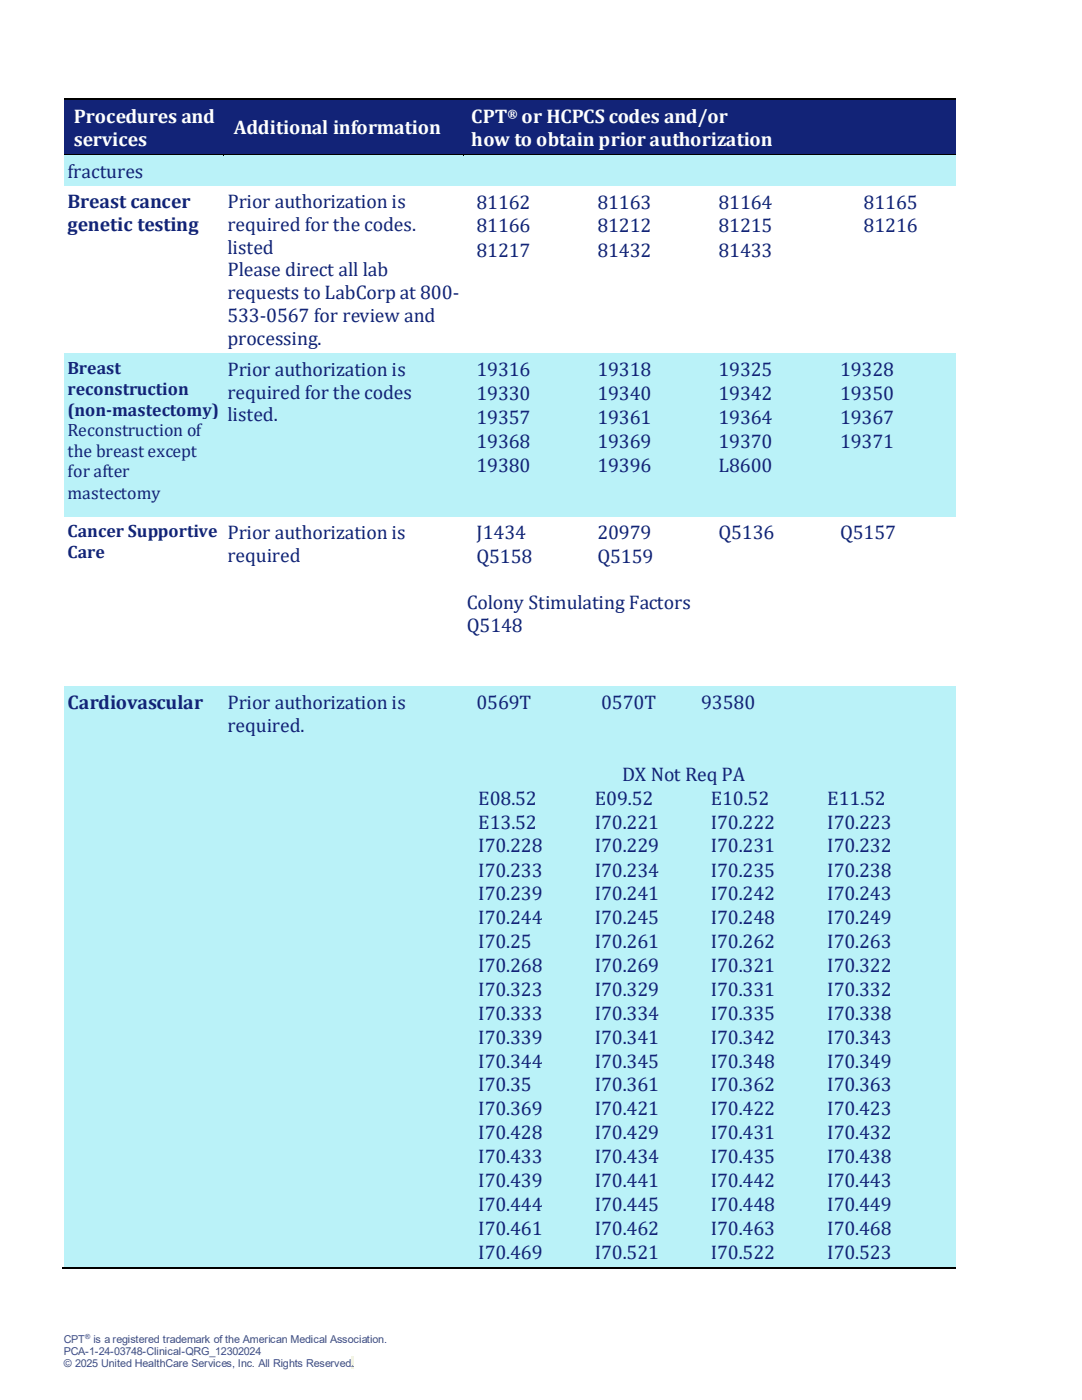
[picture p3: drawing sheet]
<svg xmlns="http://www.w3.org/2000/svg" width="216mm" height="279mm" viewBox="0 0 216 279" stroke-linecap="round" stroke-linejoin="round" font-family="sans-serif">
<defs><g id="words">
<g font-size="3.9" fill="#fff">
<text x="14.7" y="24.5">Procedures and</text>
<text x="14.7" y="29.1">services</text>
<text x="46.6" y="26.8">Additional information</text>
<text x="94" y="24.5">CPT</text>
<text x="94" y="29.1">how to obtain prior authorization</text>
<text x="104.1" y="24.5">or HCPCS codes and/or</text>
</g>
<g font-size="3.9" fill="#122377">
<text x="13.5" y="35.5">fractures</text>
<text x="13.5" y="41.5">Breast cancer</text>
<text x="45.4" y="41.5">Prior authorization is</text>
<text x="95.1" y="41.7">81162</text>
<text x="119.2" y="41.7">81163</text>
<text x="143.3" y="41.7">81164</text>
<text x="172.3" y="41.7">81165</text>
<text x="13.5" y="46.1">genetic testing</text>
<text x="45.4" y="46.1">required for the codes.</text>
<text x="95.1" y="46.4">81166</text>
<text x="119.2" y="46.4">81212</text>
<text x="143.3" y="46.4">81215</text>
<text x="172.3" y="46.4">81216</text>
<text x="45.4" y="50.7">listed</text>
<text x="95.1" y="51.2">81217</text>
<text x="119.2" y="51.2">81432</text>
<text x="143.3" y="51.2">81433</text>
<text x="45.4" y="55.1">Please direct all lab</text>
<text x="45.4" y="59.7">requests to LabCorp at 800-</text>
<text x="45.4" y="64.3">533-0567 for review and</text>
<text x="45.4" y="68.9">processing.</text>
<text x="45.4" y="75">Prior authorization is</text>
<text x="95.1" y="75.1">19316</text>
<text x="119.2" y="75.1">19318</text>
<text x="143.3" y="75.1">19325</text>
<text x="167.6" y="75.1">19328</text>
<text x="45.4" y="79.5">required for the codes</text>
<text x="45.4" y="84">listed.</text>
<text x="95.1" y="79.9">19330</text>
<text x="119.2" y="79.9">19340</text>
<text x="143.3" y="79.9">19342</text>
<text x="167.6" y="79.9">19350</text>
<text x="95.1" y="84.6">19357</text>
<text x="95.1" y="89.5">19368</text>
<text x="119.2" y="84.6">19361</text>
<text x="119.2" y="89.5">19369</text>
<text x="143.3" y="84.6">19364</text>
<text x="143.3" y="89.5">19370</text>
<text x="167.6" y="84.6">19367</text>
<text x="167.6" y="89.5">19371</text>
<text x="95.1" y="94.1">19380</text>
<text x="119.2" y="94.1">19396</text>
<text x="143.3" y="94.1">L8600</text>
<text x="95.1" y="107.6">J1434</text>
<text x="119.2" y="107.6">20979</text>
<text x="143.3" y="107.6">Q5136</text>
<text x="167.6" y="107.6">Q5157</text>
<text x="45.4" y="112.1">required</text>
<text x="95.1" y="112.3">Q5158</text>
<text x="119.2" y="112.3">Q5159</text>
<text x="93.2" y="121.6">Colony Stimulating Factors</text>
<text x="93.2" y="126.2">Q5148</text>
<text x="13.5" y="141.4">Cardiovascular</text>
<text x="45.4" y="141.4">Prior authorization is</text>
<text x="95.1" y="141.4">0569T</text>
<text x="120" y="141.4">0570T</text>
<text x="139.9" y="141.4">93580</text>
<text x="45.4" y="146">required.</text>
<text x="124.2" y="155.9">DX Not Req PA</text>
<text x="95.4" y="160.6">E08.52</text>
<text x="118.7" y="160.6">E09.52</text>
<text x="141.8" y="160.6">E10.52</text>
<text x="165.1" y="160.6">E11.52</text>
<text x="95.4" y="165.4">E13.52</text>
<text x="118.7" y="165.4">I70.221</text>
<text x="141.8" y="165.4">I70.222</text>
<text x="165.1" y="165.4">I70.223</text>
<text x="95.4" y="170.1">I70.228</text>
<text x="118.7" y="170.1">I70.229</text>
<text x="141.8" y="170.1">I70.231</text>
<text x="165.1" y="170.1">I70.232</text>
<text x="95.4" y="175">I70.233</text>
<text x="95.4" y="179.7">I70.239</text>
<text x="118.7" y="175">I70.234</text>
<text x="118.7" y="179.7">I70.241</text>
<text x="141.8" y="175">I70.235</text>
<text x="141.8" y="179.7">I70.242</text>
<text x="165.1" y="175">I70.238</text>
<text x="165.1" y="179.7">I70.243</text>
<text x="95.4" y="184.5">I70.244</text>
<text x="118.7" y="184.5">I70.245</text>
<text x="141.8" y="184.5">I70.248</text>
<text x="165.1" y="184.5">I70.249</text>
<text x="95.4" y="189.2">I70.25</text>
<text x="118.7" y="189.2">I70.261</text>
<text x="141.8" y="189.2">I70.262</text>
<text x="165.1" y="189.2">I70.263</text>
<text x="95.4" y="194">I70.268</text>
<text x="118.7" y="194">I70.269</text>
<text x="141.8" y="194">I70.321</text>
<text x="165.1" y="194">I70.322</text>
<text x="95.4" y="198.7">I70.323</text>
<text x="95.4" y="203.5">I70.333</text>
<text x="118.7" y="198.7">I70.329</text>
<text x="118.7" y="203.5">I70.334</text>
<text x="141.8" y="198.7">I70.331</text>
<text x="141.8" y="203.5">I70.335</text>
<text x="165.1" y="198.7">I70.332</text>
<text x="165.1" y="203.5">I70.338</text>
<text x="95.4" y="208.3">I70.339</text>
<text x="118.7" y="208.3">I70.341</text>
<text x="141.8" y="208.3">I70.342</text>
<text x="165.1" y="208.3">I70.343</text>
<text x="95.4" y="213.1">I70.344</text>
<text x="118.7" y="213.1">I70.345</text>
<text x="141.8" y="213.1">I70.348</text>
<text x="165.1" y="213.1">I70.349</text>
<text x="95.4" y="217.8">I70.35</text>
<text x="118.7" y="217.8">I70.361</text>
<text x="141.8" y="217.8">I70.362</text>
<text x="165.1" y="217.8">I70.363</text>
<text x="95.4" y="222.6">I70.369</text>
<text x="95.4" y="227.3">I70.428</text>
<text x="118.7" y="222.6">I70.421</text>
<text x="118.7" y="227.3">I70.429</text>
<text x="141.8" y="222.6">I70.422</text>
<text x="141.8" y="227.3">I70.431</text>
<text x="165.1" y="222.6">I70.423</text>
<text x="165.1" y="227.3">I70.432</text>
<text x="95.4" y="232.1">I70.433</text>
<text x="118.7" y="232.1">I70.434</text>
<text x="141.8" y="232.1">I70.435</text>
<text x="165.1" y="232.1">I70.438</text>
<text x="95.4" y="236.8">I70.439</text>
<text x="118.7" y="236.8">I70.441</text>
<text x="141.8" y="236.8">I70.442</text>
<text x="165.1" y="236.8">I70.443</text>
<text x="95.4" y="241.7">I70.444</text>
<text x="118.7" y="241.7">I70.445</text>
<text x="141.8" y="241.7">I70.448</text>
<text x="165.1" y="241.7">I70.449</text>
<text x="95.4" y="246.4">I70.461</text>
<text x="95.4" y="251.2">I70.469</text>
<text x="118.7" y="246.4">I70.462</text>
<text x="118.7" y="251.2">I70.521</text>
<text x="141.8" y="246.4">I70.463</text>
<text x="141.8" y="251.2">I70.522</text>
<text x="165.1" y="246.4">I70.468</text>
<text x="165.1" y="251.2">I70.523</text>
</g>
<g font-size="3.6" fill="#122377">
<text x="13.5" y="74.6">Breast</text>
<text x="13.5" y="78.8">reconstruction</text>
<text x="13.5" y="83">(non-mastectomy)</text>
<text x="13.5" y="87">Reconstruction of</text>
<text x="13.5" y="91.2">the breast except</text>
<text x="13.5" y="95.3">for after</text>
<text x="13.5" y="99.5">mastectomy</text>
<text x="13.5" y="107.2">Cancer Supportive Prior authorization is</text>
<text x="13.5" y="111.4">Care</text>
</g>
<text font-size="2.4" fill="#fff" x="101.3" y="23.6">®</text>
<g font-size="2.2" fill="#44546a">
<text x="12.7" y="268">CPT</text>
<text x="18.7" y="268">is a registered trademark of the American Medical Association.</text>
<text x="12.7" y="270.4">PCA-1-24-03748-Clinical-QRG_12302024</text>
<text x="12.7" y="272.8">© 2025 United HealthCare Services, Inc. All Rights Reserved</text>
<text x="70.1" y="272.8">.</text>
</g>
<text font-size="1.4" fill="#44546a" x="17" y="267.2">®</text>
</g></defs>
<path d="M70.1 270.8h.6v2.4h-.6z" fill-rule="evenodd" fill="#ff0"/>
<g fill="#122377">
<path d="M12.7 20.1h31.9v10.7h-31.9z" fill-rule="evenodd"/>
<path d="M13.5 20.8h30.3v4.6h-30.3z" fill-rule="evenodd"/>
<path d="M13.5 25.4h30.3v4.6h-30.3z" fill-rule="evenodd"/>
<path d="M44.6 20.1h47.8v10.7h-47.8z" fill-rule="evenodd"/>
<path d="M45.4 23.1h46.2v4.6h-46.2z" fill-rule="evenodd"/>
<path d="M92.4 20.1h98.2v10.7h-98.2z" fill-rule="evenodd"/>
<path d="M93.2 20.8h96.6v4.6h-96.6z" fill-rule="evenodd"/>
<path d="M93.2 25.4h96.6v4.6h-96.6z" fill-rule="evenodd"/>
</g>
<path d="M12.7 19.8h31.9" fill="none" stroke="#000" stroke-width=".25"/>
<g fill="#122377">
<path d="M12.7 19.9h31.9v.9h-31.9z" fill-rule="evenodd"/>
<path d="M44.6 19.9h.3v.9h-.3z" fill-rule="evenodd"/>
</g>
<path d="M44.6 19.7h.3v.2h-.3z" fill-rule="evenodd" fill="#000"/>
<path d="M44.9 19.8h47.5" fill="none" stroke="#000" stroke-width=".25"/>
<g fill="#122377">
<path d="M44.9 19.9h47.5v.9h-47.5z" fill-rule="evenodd"/>
<path d="M92.4 19.9h.2v.9h-.2z" fill-rule="evenodd"/>
</g>
<path d="M92.4 19.7h.2v.2h-.2z" fill-rule="evenodd" fill="#000"/>
<path d="M92.6 19.8h98" fill="none" stroke="#000" stroke-width=".25"/>
<g fill="#122377">
<path d="M92.6 19.9h98v.9h-98z" fill-rule="evenodd"/>
<path d="M12.7 29.9h31.9v.7h-31.9z" fill-rule="evenodd"/>
<path d="M44.6 29.9h47.8v.7h-47.8z" fill-rule="evenodd"/>
<path d="M92.4 29.9h98.2v.7h-98.2z" fill-rule="evenodd"/>
</g>
<g fill="#baf2f8">
<path d="M12.7 31h31.9v6.1h-31.9z" fill-rule="evenodd"/>
<path d="M13.5 31.8h30.3v4.5h-30.3z" fill-rule="evenodd"/>
<path d="M44.6 31h47.8v6.1h-47.8z" fill-rule="evenodd"/>
<path d="M92.4 31h98.2v6.1h-98.2z" fill-rule="evenodd"/>
</g>
<path d="M12.7 30.9h31.9" fill="none" stroke="#000" stroke-width=".25"/>
<g fill="#baf2f8">
<path d="M12.7 31h31.9v.5h-31.9z" fill-rule="evenodd"/>
<path d="M44.6 31h.3v.5h-.3z" fill-rule="evenodd"/>
</g>
<path d="M44.6 30.8h.3v.2h-.3z" fill-rule="evenodd" fill="#000"/>
<path d="M44.9 30.9h47.5" fill="none" stroke="#000" stroke-width=".25"/>
<g fill="#baf2f8">
<path d="M44.9 31h47.5v.5h-47.5z" fill-rule="evenodd"/>
<path d="M92.4 31h.2v.5h-.2z" fill-rule="evenodd"/>
</g>
<path d="M92.4 30.8h.2v.2h-.2z" fill-rule="evenodd" fill="#000"/>
<path d="M92.6 30.9h98" fill="none" stroke="#000" stroke-width=".25"/>
<g fill="#baf2f8">
<path d="M92.6 31h98v.5h-98z" fill-rule="evenodd"/>
<path d="M12.7 36.3h31.9v.8h-31.9z" fill-rule="evenodd"/>
<path d="M44.6 36.3h47.8v.8h-47.8z" fill-rule="evenodd"/>
<path d="M92.4 36.3h98.2v.8h-98.2z" fill-rule="evenodd"/>
<path d="M12.7 70.5h31.9v32.7h-31.9z" fill-rule="evenodd"/>
<path d="M13.5 71.3h30.3v4h-30.3z" fill-rule="evenodd"/>
<path d="M13.5 75.3h30.3v4.2h-30.3z" fill-rule="evenodd"/>
<path d="M13.5 79.5h30.3v4.2h-30.3z" fill-rule="evenodd"/>
<path d="M13.5 83.7h30.3v4.1h-30.3z" fill-rule="evenodd"/>
<path d="M13.5 87.8h30.3v4.2h-30.3z" fill-rule="evenodd"/>
<path d="M13.5 92h30.3v4.1h-30.3z" fill-rule="evenodd"/>
<path d="M13.5 96.1h30.3v4.2h-30.3z" fill-rule="evenodd"/>
<path d="M44.6 70.5h47.8v32.7h-47.8z" fill-rule="evenodd"/>
<path d="M45.4 71.3h46.2v4.6h-46.2z" fill-rule="evenodd"/>
<path d="M45.4 75.9h46.2v4.5h-46.2z" fill-rule="evenodd"/>
<path d="M45.4 80.4h46.2v4.5h-46.2z" fill-rule="evenodd"/>
<path d="M92.4 70.5h98.2v32.7h-98.2z" fill-rule="evenodd"/>
<path d="M93.2 71.3h24.1v4.7h-24.1z" fill-rule="evenodd"/>
<path d="M95.1 71.5h20.3v4.5h-20.3z" fill-rule="evenodd"/>
<path d="M117.3 71.3h24.1v4.7h-24.1z" fill-rule="evenodd"/>
<path d="M119.2 71.5h20.3v4.5h-20.3z" fill-rule="evenodd"/>
<path d="M141.4 71.3h24.3v4.7h-24.3z" fill-rule="evenodd"/>
<path d="M143.3 71.5h20.5v4.5h-20.5z" fill-rule="evenodd"/>
<path d="M165.7 71.3h24.1v4.7h-24.1z" fill-rule="evenodd"/>
<path d="M167.6 71.5h20.3v4.5h-20.3z" fill-rule="evenodd"/>
<path d="M93.2 76h24.1v4.8h-24.1z" fill-rule="evenodd"/>
<path d="M95.1 76.2h20.3v4.6h-20.3z" fill-rule="evenodd"/>
<path d="M117.3 76h24.1v4.8h-24.1z" fill-rule="evenodd"/>
<path d="M119.2 76.2h20.3v4.6h-20.3z" fill-rule="evenodd"/>
<path d="M141.4 76h24.3v4.8h-24.3z" fill-rule="evenodd"/>
<path d="M143.3 76.2h20.5v4.6h-20.5z" fill-rule="evenodd"/>
<path d="M165.7 76h24.1v4.8h-24.1z" fill-rule="evenodd"/>
<path d="M167.6 76.2h20.3v4.6h-20.3z" fill-rule="evenodd"/>
<path d="M93.2 80.8h24.1v4.7h-24.1z" fill-rule="evenodd"/>
<path d="M95.1 81.1h20.3v4.4h-20.3z" fill-rule="evenodd"/>
<path d="M117.3 80.8h24.1v4.7h-24.1z" fill-rule="evenodd"/>
<path d="M119.2 81.1h20.3v4.4h-20.3z" fill-rule="evenodd"/>
<path d="M141.4 80.8h24.3v4.7h-24.3z" fill-rule="evenodd"/>
<path d="M143.3 81.1h20.5v4.4h-20.5z" fill-rule="evenodd"/>
<path d="M165.7 80.8h24.1v4.7h-24.1z" fill-rule="evenodd"/>
<path d="M167.6 81.1h20.3v4.4h-20.3z" fill-rule="evenodd"/>
<path d="M93.2 85.5h24.1v4.8h-24.1z" fill-rule="evenodd"/>
<path d="M95.1 85.8h20.3v4.5h-20.3z" fill-rule="evenodd"/>
<path d="M117.3 85.5h24.1v4.8h-24.1z" fill-rule="evenodd"/>
<path d="M119.2 85.8h20.3v4.5h-20.3z" fill-rule="evenodd"/>
<path d="M141.4 85.5h24.3v4.8h-24.3z" fill-rule="evenodd"/>
<path d="M143.3 85.8h20.5v4.5h-20.5z" fill-rule="evenodd"/>
<path d="M165.7 85.5h24.1v4.8h-24.1z" fill-rule="evenodd"/>
<path d="M167.6 85.8h20.3v4.5h-20.3z" fill-rule="evenodd"/>
<path d="M93.2 90.3h24.1v4.7h-24.1z" fill-rule="evenodd"/>
<path d="M95.1 90.6h20.3v4.4h-20.3z" fill-rule="evenodd"/>
<path d="M117.3 90.3h24.1v4.7h-24.1z" fill-rule="evenodd"/>
<path d="M119.2 90.6h20.3v4.4h-20.3z" fill-rule="evenodd"/>
<path d="M141.4 90.3h24.3v4.7h-24.3z" fill-rule="evenodd"/>
<path d="M143.3 90.6h20.5v4.4h-20.5z" fill-rule="evenodd"/>
<path d="M165.7 90.3h24.1v4.7h-24.1z" fill-rule="evenodd"/>
<path d="M12.7 70.5h31.9v.8h-31.9z" fill-rule="evenodd"/>
<path d="M44.6 70.5h47.8v.8h-47.8z" fill-rule="evenodd"/>
<path d="M92.4 70.5h98.2v.8h-98.2z" fill-rule="evenodd"/>
<path d="M12.7 102.4h31.9v.8h-31.9z" fill-rule="evenodd"/>
<path d="M44.6 102.4h47.8v.8h-47.8z" fill-rule="evenodd"/>
<path d="M92.4 102.4h98.2v.8h-98.2z" fill-rule="evenodd"/>
<path d="M12.7 137h31.9v115.8h-31.9z" fill-rule="evenodd"/>
<path d="M13.5 137.7h30.3v4.6h-30.3z" fill-rule="evenodd"/>
<path d="M13.5 142.3h30.3v4.6h-30.3z" fill-rule="evenodd"/>
<path d="M13.5 146.9h30.3v4.4h-30.3z" fill-rule="evenodd"/>
<path d="M13.5 151.3h30.3v4.6h-30.3z" fill-rule="evenodd"/>
<path d="M13.5 155.9h30.3v4.6h-30.3z" fill-rule="evenodd"/>
<path d="M13.5 160.5h30.3v4.6h-30.3z" fill-rule="evenodd"/>
<path d="M13.5 165.1h30.3v4.5h-30.3z" fill-rule="evenodd"/>
<path d="M13.5 169.6h30.3v4.5h-30.3z" fill-rule="evenodd"/>
<path d="M13.5 174.1h30.3v4.5h-30.3z" fill-rule="evenodd"/>
<path d="M13.5 178.6h30.3v4.6h-30.3z" fill-rule="evenodd"/>
<path d="M13.5 183.2h30.3v4.6h-30.3z" fill-rule="evenodd"/>
<path d="M13.5 187.8h30.3v4.6h-30.3z" fill-rule="evenodd"/>
<path d="M13.5 192.4h30.3v4.5h-30.3z" fill-rule="evenodd"/>
<path d="M13.5 196.9h30.3v4.5h-30.3z" fill-rule="evenodd"/>
<path d="M13.5 201.4h30.3v4.6h-30.3z" fill-rule="evenodd"/>
<path d="M13.5 206h30.3v4.5h-30.3z" fill-rule="evenodd"/>
<path d="M13.5 210.5h30.3v4.6h-30.3z" fill-rule="evenodd"/>
<path d="M13.5 215.1h30.3v4.6h-30.3z" fill-rule="evenodd"/>
<path d="M13.5 219.7h30.3v4.4h-30.3z" fill-rule="evenodd"/>
<path d="M13.5 224.1h30.3v4.6h-30.3z" fill-rule="evenodd"/>
<path d="M13.5 228.7h30.3v4.6h-30.3z" fill-rule="evenodd"/>
<path d="M13.5 233.3h30.3v4.6h-30.3z" fill-rule="evenodd"/>
<path d="M13.5 237.9h30.3v4.5h-30.3z" fill-rule="evenodd"/>
<path d="M13.5 242.4h30.3v4.6h-30.3z" fill-rule="evenodd"/>
<path d="M13.5 247h30.3v4.5h-30.3z" fill-rule="evenodd"/>
<path d="M44.6 137h47.8v115.8h-47.8z" fill-rule="evenodd"/>
<path d="M45.4 137.7h46.2v4.6h-46.2z" fill-rule="evenodd"/>
<path d="M45.4 142.3h46.2v4.6h-46.2z" fill-rule="evenodd"/>
<path d="M92.4 137h98.2v115.8h-98.2z" fill-rule="evenodd"/>
<path d="M184.8 137.7h5v4.9h-5z" fill-rule="evenodd"/>
<path d="M93.2 137.7h24.9v4.9h-24.9z" fill-rule="evenodd"/>
<path d="M95.1 137.7h21v4.6h-21z" fill-rule="evenodd"/>
<path d="M118.1 137.7h21.7v4.9h-21.7z" fill-rule="evenodd"/>
<path d="M120 137.7h17.9v4.6h-17.9z" fill-rule="evenodd"/>
<path d="M139.8 137.7h20.8v4.9h-20.8z" fill-rule="evenodd"/>
<path d="M141.7 137.7h17v4.6h-17z" fill-rule="evenodd"/>
<path d="M160.6 137.7h24.2v4.9h-24.2z" fill-rule="evenodd"/>
<path d="M162.5 137.7h20.4v4.6h-20.4z" fill-rule="evenodd"/>
<path d="M184.8 142.6h5v4.8h-5z" fill-rule="evenodd"/>
<path d="M93.2 142.6h24.9v4.8h-24.9z" fill-rule="evenodd"/>
<path d="M95.1 142.6h21v4.5h-21z" fill-rule="evenodd"/>
<path d="M118.1 142.6h21.7v4.8h-21.7z" fill-rule="evenodd"/>
<path d="M120 142.6h17.9v4.5h-17.9z" fill-rule="evenodd"/>
<path d="M139.8 142.6h20.8v4.8h-20.8z" fill-rule="evenodd"/>
<path d="M141.7 142.6h17v4.5h-17z" fill-rule="evenodd"/>
<path d="M160.6 142.6h24.2v4.8h-24.2z" fill-rule="evenodd"/>
<path d="M162.5 142.6h20.4v4.5h-20.4z" fill-rule="evenodd"/>
<path d="M93.2 147.4h24.9v4.8h-24.9z" fill-rule="evenodd"/>
<path d="M95.1 147.4h21v4.6h-21z" fill-rule="evenodd"/>
<path d="M118.1 147.4h21.7v4.8h-21.7z" fill-rule="evenodd"/>
<path d="M120 147.4h17.9v4.6h-17.9z" fill-rule="evenodd"/>
<path d="M139.8 147.4h26.2v4.8h-26.2z" fill-rule="evenodd"/>
<path d="M141.7 147.4h22.4v4.6h-22.4z" fill-rule="evenodd"/>
<path d="M166 147.4h23.8v4.8h-23.8z" fill-rule="evenodd"/>
<path d="M167.9 147.4h20v4.6h-20z" fill-rule="evenodd"/>
<path d="M93.2 152.2h96.6v99.9h-96.6z" fill-rule="evenodd"/>
<path d="M95.1 152.2h92.8v4.6h-92.8z" fill-rule="evenodd"/>
<path d="M95.1 156.8h23.2v4.7h-23.2z" fill-rule="evenodd"/>
<path d="M97 157h19.4v4.5h-19.4z" fill-rule="evenodd"/>
<path d="M118.3 156.8h23.1v4.7h-23.1z" fill-rule="evenodd"/>
<path d="M120.2 157h19.3v4.5h-19.3z" fill-rule="evenodd"/>
<path d="M141.4 156.8h23.3v4.7h-23.3z" fill-rule="evenodd"/>
<path d="M143.3 157h19.5v4.5h-19.5z" fill-rule="evenodd"/>
<path d="M164.7 156.8h23.2v4.7h-23.2z" fill-rule="evenodd"/>
<path d="M166.6 157h19.4v4.5h-19.4z" fill-rule="evenodd"/>
<path d="M95.1 161.5h23.2v4.8h-23.2z" fill-rule="evenodd"/>
<path d="M97 161.7h19.4v4.6h-19.4z" fill-rule="evenodd"/>
<path d="M118.3 161.5h23.1v4.8h-23.1z" fill-rule="evenodd"/>
<path d="M120.2 161.7h19.3v4.6h-19.3z" fill-rule="evenodd"/>
<path d="M141.4 161.5h23.3v4.8h-23.3z" fill-rule="evenodd"/>
<path d="M143.3 161.7h19.5v4.6h-19.5z" fill-rule="evenodd"/>
<path d="M164.7 161.5h23.2v4.8h-23.2z" fill-rule="evenodd"/>
<path d="M166.6 161.7h19.4v4.6h-19.4z" fill-rule="evenodd"/>
<path d="M95.1 166.3h23.2v4.7h-23.2z" fill-rule="evenodd"/>
<path d="M97 166.6h19.4v4.4h-19.4z" fill-rule="evenodd"/>
<path d="M118.3 166.3h23.1v4.7h-23.1z" fill-rule="evenodd"/>
<path d="M120.2 166.6h19.3v4.4h-19.3z" fill-rule="evenodd"/>
<path d="M141.4 166.3h23.3v4.7h-23.3z" fill-rule="evenodd"/>
<path d="M143.3 166.6h19.5v4.4h-19.5z" fill-rule="evenodd"/>
<path d="M164.7 166.3h23.2v4.7h-23.2z" fill-rule="evenodd"/>
<path d="M166.6 166.6h19.4v4.4h-19.4z" fill-rule="evenodd"/>
<path d="M95.1 171h23.2v4.9h-23.2z" fill-rule="evenodd"/>
<path d="M97 171.3h19.4v4.6h-19.4z" fill-rule="evenodd"/>
<path d="M118.3 171h23.1v4.9h-23.1z" fill-rule="evenodd"/>
<path d="M120.2 171.3h19.3v4.6h-19.3z" fill-rule="evenodd"/>
<path d="M141.4 171h23.3v4.9h-23.3z" fill-rule="evenodd"/>
<path d="M143.3 171.3h19.5v4.6h-19.5z" fill-rule="evenodd"/>
<path d="M164.7 171h23.2v4.9h-23.2z" fill-rule="evenodd"/>
<path d="M166.6 171.3h19.4v4.6h-19.4z" fill-rule="evenodd"/>
<path d="M95.1 175.9h23.2v4.7h-23.2z" fill-rule="evenodd"/>
<path d="M97 176.1h19.4v4.5h-19.4z" fill-rule="evenodd"/>
<path d="M118.3 175.9h23.1v4.7h-23.1z" fill-rule="evenodd"/>
<path d="M120.2 176.1h19.3v4.5h-19.3z" fill-rule="evenodd"/>
<path d="M141.4 175.9h23.3v4.7h-23.3z" fill-rule="evenodd"/>
<path d="M143.3 176.1h19.5v4.5h-19.5z" fill-rule="evenodd"/>
<path d="M164.7 175.9h23.2v4.7h-23.2z" fill-rule="evenodd"/>
<path d="M166.6 176.1h19.4v4.5h-19.4z" fill-rule="evenodd"/>
<path d="M95.1 180.6h23.2v4.8h-23.2z" fill-rule="evenodd"/>
<path d="M97 180.8h19.4v4.6h-19.4z" fill-rule="evenodd"/>
<path d="M118.3 180.6h23.1v4.8h-23.1z" fill-rule="evenodd"/>
<path d="M120.2 180.8h19.3v4.6h-19.3z" fill-rule="evenodd"/>
<path d="M141.4 180.6h23.3v4.8h-23.3z" fill-rule="evenodd"/>
<path d="M143.3 180.8h19.5v4.6h-19.5z" fill-rule="evenodd"/>
<path d="M164.7 180.6h23.2v4.8h-23.2z" fill-rule="evenodd"/>
<path d="M166.6 180.8h19.4v4.6h-19.4z" fill-rule="evenodd"/>
<path d="M95.1 185.4h23.2v4.7h-23.2z" fill-rule="evenodd"/>
<path d="M97 185.6h19.4v4.5h-19.4z" fill-rule="evenodd"/>
<path d="M118.3 185.4h23.1v4.7h-23.1z" fill-rule="evenodd"/>
<path d="M120.2 185.6h19.3v4.5h-19.3z" fill-rule="evenodd"/>
<path d="M141.4 185.4h23.3v4.7h-23.3z" fill-rule="evenodd"/>
<path d="M143.3 185.6h19.5v4.5h-19.5z" fill-rule="evenodd"/>
<path d="M164.7 185.4h23.2v4.7h-23.2z" fill-rule="evenodd"/>
<path d="M166.6 185.6h19.4v4.5h-19.4z" fill-rule="evenodd"/>
<path d="M95.1 190.1h23.2v4.8h-23.2z" fill-rule="evenodd"/>
<path d="M97 190.3h19.4v4.6h-19.4z" fill-rule="evenodd"/>
<path d="M118.3 190.1h23.1v4.8h-23.1z" fill-rule="evenodd"/>
<path d="M120.2 190.3h19.3v4.6h-19.3z" fill-rule="evenodd"/>
<path d="M141.4 190.1h23.3v4.8h-23.3z" fill-rule="evenodd"/>
<path d="M143.3 190.3h19.5v4.6h-19.5z" fill-rule="evenodd"/>
<path d="M164.7 190.1h23.2v4.8h-23.2z" fill-rule="evenodd"/>
<path d="M166.6 190.3h19.4v4.6h-19.4z" fill-rule="evenodd"/>
<path d="M95.1 194.9h23.2v4.7h-23.2z" fill-rule="evenodd"/>
<path d="M97 195.2h19.4v4.4h-19.4z" fill-rule="evenodd"/>
<path d="M118.3 194.9h23.1v4.7h-23.1z" fill-rule="evenodd"/>
<path d="M120.2 195.2h19.3v4.4h-19.3z" fill-rule="evenodd"/>
<path d="M141.4 194.9h23.3v4.7h-23.3z" fill-rule="evenodd"/>
<path d="M143.3 195.2h19.5v4.4h-19.5z" fill-rule="evenodd"/>
<path d="M164.7 194.9h23.2v4.7h-23.2z" fill-rule="evenodd"/>
<path d="M166.6 195.2h19.4v4.4h-19.4z" fill-rule="evenodd"/>
<path d="M95.1 199.6h23.2v4.8h-23.2z" fill-rule="evenodd"/>
<path d="M97 199.9h19.4v4.5h-19.4z" fill-rule="evenodd"/>
<path d="M118.3 199.6h23.1v4.8h-23.1z" fill-rule="evenodd"/>
<path d="M120.2 199.9h19.3v4.5h-19.3z" fill-rule="evenodd"/>
<path d="M141.4 199.6h23.3v4.8h-23.3z" fill-rule="evenodd"/>
<path d="M143.3 199.9h19.5v4.5h-19.5z" fill-rule="evenodd"/>
<path d="M164.7 199.6h23.2v4.8h-23.2z" fill-rule="evenodd"/>
<path d="M166.6 199.9h19.4v4.5h-19.4z" fill-rule="evenodd"/>
<path d="M95.1 204.4h23.2v4.7h-23.2z" fill-rule="evenodd"/>
<path d="M97 204.7h19.4v4.4h-19.4z" fill-rule="evenodd"/>
<path d="M118.3 204.4h23.1v4.7h-23.1z" fill-rule="evenodd"/>
<path d="M120.2 204.7h19.3v4.4h-19.3z" fill-rule="evenodd"/>
<path d="M141.4 204.4h23.3v4.7h-23.3z" fill-rule="evenodd"/>
<path d="M143.3 204.7h19.5v4.4h-19.5z" fill-rule="evenodd"/>
<path d="M164.7 204.4h23.2v4.7h-23.2z" fill-rule="evenodd"/>
<path d="M166.6 204.7h19.4v4.4h-19.4z" fill-rule="evenodd"/>
<path d="M95.1 209.1h23.2v4.9h-23.2z" fill-rule="evenodd"/>
<path d="M97 209.4h19.4v4.6h-19.4z" fill-rule="evenodd"/>
<path d="M118.3 209.1h23.1v4.9h-23.1z" fill-rule="evenodd"/>
<path d="M120.2 209.4h19.3v4.6h-19.3z" fill-rule="evenodd"/>
<path d="M141.4 209.1h23.3v4.9h-23.3z" fill-rule="evenodd"/>
<path d="M143.3 209.4h19.5v4.6h-19.5z" fill-rule="evenodd"/>
<path d="M164.7 209.1h23.2v4.9h-23.2z" fill-rule="evenodd"/>
<path d="M166.6 209.4h19.4v4.6h-19.4z" fill-rule="evenodd"/>
<path d="M95.1 214h23.2v4.7h-23.2z" fill-rule="evenodd"/>
<path d="M97 214.2h19.4v4.5h-19.4z" fill-rule="evenodd"/>
<path d="M118.3 214h23.1v4.7h-23.1z" fill-rule="evenodd"/>
<path d="M120.2 214.2h19.3v4.5h-19.3z" fill-rule="evenodd"/>
<path d="M141.4 214h23.3v4.7h-23.3z" fill-rule="evenodd"/>
<path d="M143.3 214.2h19.5v4.5h-19.5z" fill-rule="evenodd"/>
<path d="M164.7 214h23.2v4.7h-23.2z" fill-rule="evenodd"/>
<path d="M166.6 214.2h19.4v4.5h-19.4z" fill-rule="evenodd"/>
<path d="M95.1 218.7h23.2v4.8h-23.2z" fill-rule="evenodd"/>
<path d="M97 218.9h19.4v4.6h-19.4z" fill-rule="evenodd"/>
<path d="M118.3 218.7h23.1v4.8h-23.1z" fill-rule="evenodd"/>
<path d="M120.2 218.9h19.3v4.6h-19.3z" fill-rule="evenodd"/>
<path d="M141.4 218.7h23.3v4.8h-23.3z" fill-rule="evenodd"/>
<path d="M143.3 218.9h19.5v4.6h-19.5z" fill-rule="evenodd"/>
<path d="M164.7 218.7h23.2v4.8h-23.2z" fill-rule="evenodd"/>
<path d="M166.6 218.9h19.4v4.6h-19.4z" fill-rule="evenodd"/>
<path d="M95.1 223.5h23.2v4.7h-23.2z" fill-rule="evenodd"/>
<path d="M97 223.7h19.4v4.5h-19.4z" fill-rule="evenodd"/>
<path d="M118.3 223.5h23.1v4.7h-23.1z" fill-rule="evenodd"/>
<path d="M120.2 223.7h19.3v4.5h-19.3z" fill-rule="evenodd"/>
<path d="M141.4 223.5h23.3v4.7h-23.3z" fill-rule="evenodd"/>
<path d="M143.3 223.7h19.5v4.5h-19.5z" fill-rule="evenodd"/>
<path d="M164.7 223.5h23.2v4.7h-23.2z" fill-rule="evenodd"/>
<path d="M166.6 223.7h19.4v4.5h-19.4z" fill-rule="evenodd"/>
<path d="M95.1 228.2h23.2v4.8h-23.2z" fill-rule="evenodd"/>
<path d="M97 228.5h19.4v4.5h-19.4z" fill-rule="evenodd"/>
<path d="M118.3 228.2h23.1v4.8h-23.1z" fill-rule="evenodd"/>
<path d="M120.2 228.5h19.3v4.5h-19.3z" fill-rule="evenodd"/>
<path d="M141.4 228.2h23.3v4.8h-23.3z" fill-rule="evenodd"/>
<path d="M143.3 228.5h19.5v4.5h-19.5z" fill-rule="evenodd"/>
<path d="M164.7 228.2h23.2v4.8h-23.2z" fill-rule="evenodd"/>
<path d="M166.6 228.5h19.4v4.5h-19.4z" fill-rule="evenodd"/>
<path d="M95.1 233h23.2v4.7h-23.2z" fill-rule="evenodd"/>
<path d="M97 233.3h19.4v4.4h-19.4z" fill-rule="evenodd"/>
<path d="M118.3 233h23.1v4.7h-23.1z" fill-rule="evenodd"/>
<path d="M120.2 233.3h19.3v4.4h-19.3z" fill-rule="evenodd"/>
<path d="M141.4 233h23.3v4.7h-23.3z" fill-rule="evenodd"/>
<path d="M143.3 233.3h19.5v4.4h-19.5z" fill-rule="evenodd"/>
<path d="M164.7 233h23.2v4.7h-23.2z" fill-rule="evenodd"/>
<path d="M166.6 233.3h19.4v4.4h-19.4z" fill-rule="evenodd"/>
<path d="M95.1 237.7h23.2v4.9h-23.2z" fill-rule="evenodd"/>
<path d="M97 238h19.4v4.6h-19.4z" fill-rule="evenodd"/>
<path d="M118.3 237.7h23.1v4.9h-23.1z" fill-rule="evenodd"/>
<path d="M120.2 238h19.3v4.6h-19.3z" fill-rule="evenodd"/>
<path d="M141.4 237.7h23.3v4.9h-23.3z" fill-rule="evenodd"/>
<path d="M143.3 238h19.5v4.6h-19.5z" fill-rule="evenodd"/>
<path d="M164.7 237.7h23.2v4.9h-23.2z" fill-rule="evenodd"/>
<path d="M166.6 238h19.4v4.6h-19.4z" fill-rule="evenodd"/>
<path d="M95.1 242.6h23.2v4.7h-23.2z" fill-rule="evenodd"/>
<path d="M97 242.8h19.4v4.5h-19.4z" fill-rule="evenodd"/>
<path d="M118.3 242.6h23.1v4.7h-23.1z" fill-rule="evenodd"/>
<path d="M120.2 242.8h19.3v4.5h-19.3z" fill-rule="evenodd"/>
<path d="M141.4 242.6h23.3v4.7h-23.3z" fill-rule="evenodd"/>
<path d="M143.3 242.8h19.5v4.5h-19.5z" fill-rule="evenodd"/>
<path d="M164.7 242.6h23.2v4.7h-23.2z" fill-rule="evenodd"/>
<path d="M166.6 242.8h19.4v4.5h-19.4z" fill-rule="evenodd"/>
<path d="M95.1 247.3h23.2v4.8h-23.2z" fill-rule="evenodd"/>
<path d="M97 247.5h19.4v4.6h-19.4z" fill-rule="evenodd"/>
<path d="M118.3 247.3h23.1v4.8h-23.1z" fill-rule="evenodd"/>
<path d="M120.2 247.5h19.3v4.6h-19.3z" fill-rule="evenodd"/>
<path d="M141.4 247.3h23.3v4.8h-23.3z" fill-rule="evenodd"/>
<path d="M143.3 247.5h19.5v4.6h-19.5z" fill-rule="evenodd"/>
<path d="M164.7 247.3h23.2v4.8h-23.2z" fill-rule="evenodd"/>
<path d="M166.6 247.5h19.4v4.6h-19.4z" fill-rule="evenodd"/>
<path d="M12.7 137h31.9v.7h-31.9z" fill-rule="evenodd"/>
<path d="M44.6 137h47.8v.7h-47.8z" fill-rule="evenodd"/>
<path d="M92.4 137h98.2v.7h-98.2z" fill-rule="evenodd"/>
<path d="M12.7 252.1h31.9v.7h-31.9z" fill-rule="evenodd"/>
</g>
<path d="M12.5 253.1h32.1" fill="none" stroke="#000" stroke-width=".25"/>
<path d="M44.6 252.1h47.8v.7h-47.8z" fill-rule="evenodd" fill="#baf2f8"/>
<path d="M44.3 253h.3v.2h-.3z" fill-rule="evenodd" fill="#000"/>
<path d="M44.6 253.1h47.8" fill="none" stroke="#000" stroke-width=".25"/>
<path d="M92.4 252.1h98.2v.7h-98.2z" fill-rule="evenodd" fill="#baf2f8"/>
<path d="M92.1 253h.3v.2h-.3z" fill-rule="evenodd" fill="#000"/>
<path d="M92.4 253.1h98.2" fill="none" stroke="#000" stroke-width=".25"/>
<use href="#words"/>
</svg>
